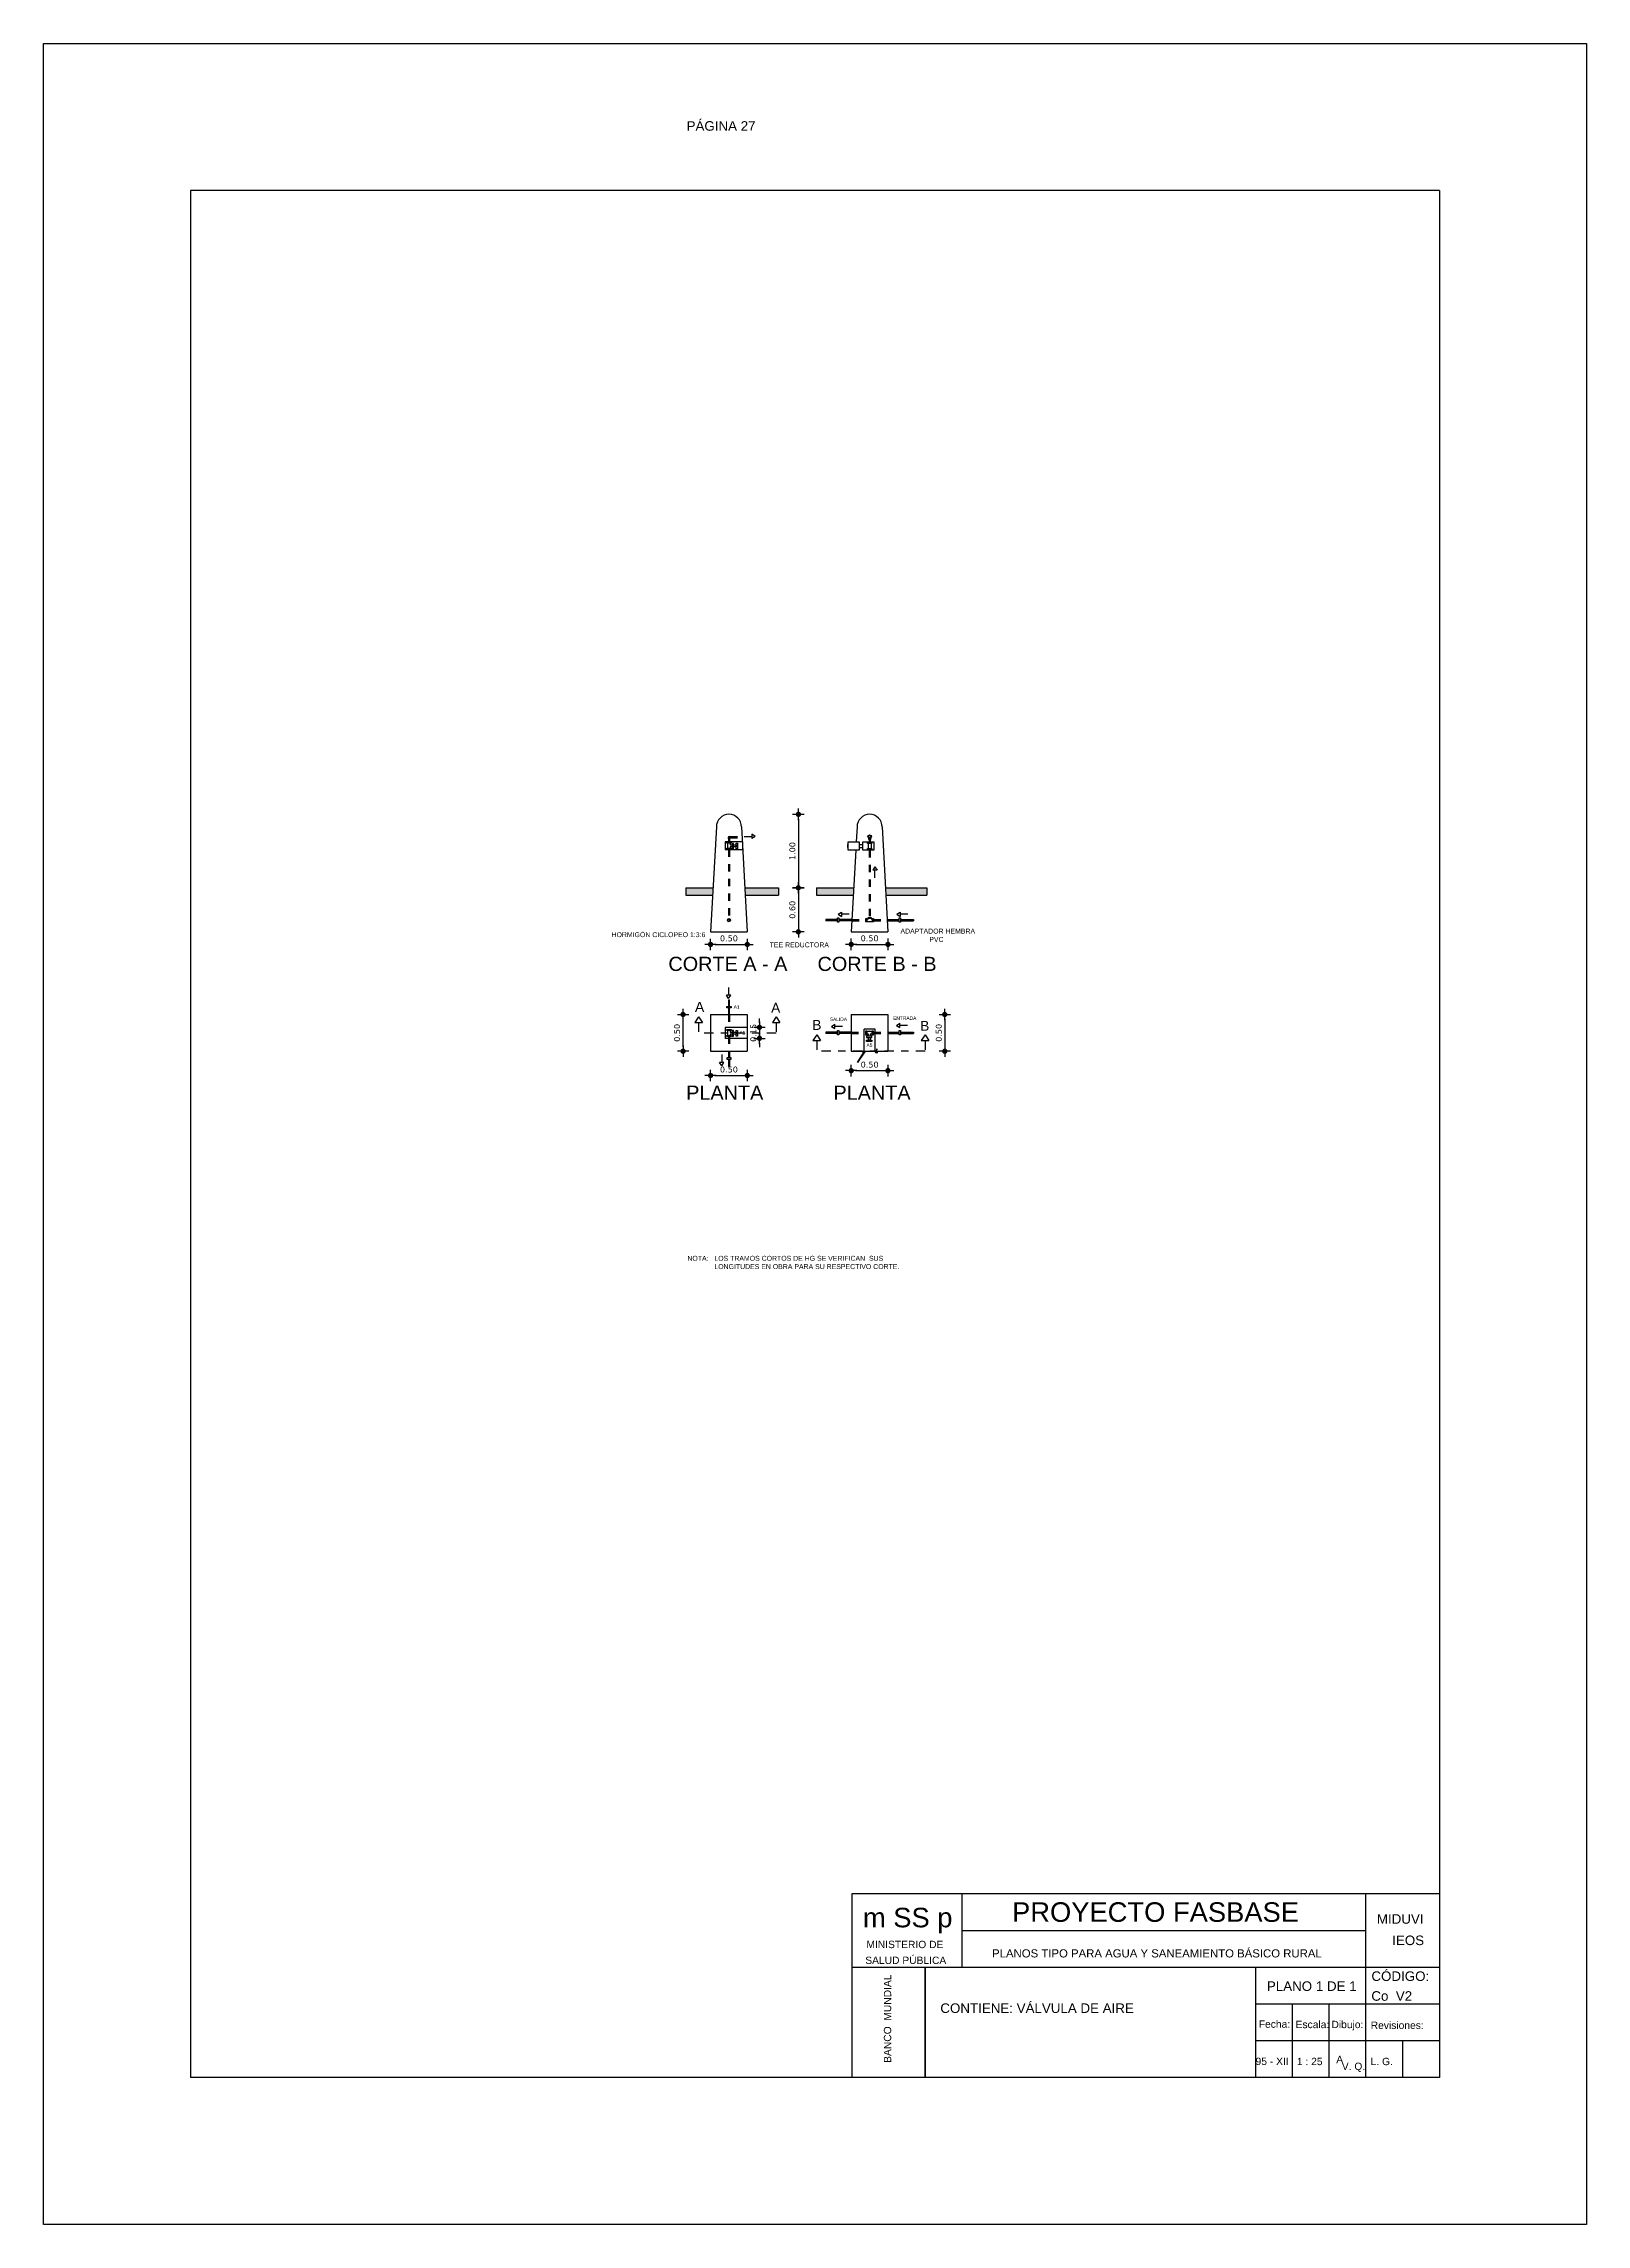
# Model space of a CAD drawing. Header units: metres. Extents: x 2644 to 4131, y 3282 to 4383.
# Drawn here: x 2699.32 to 2720.32, y 4353.27 to 4382.97 of the extents above; entities that cross this region are included whole.
import ezdxf
from ezdxf.enums import TextEntityAlignment as Align

# ---------------------------------------------------------------- set-up
doc = ezdxf.new("R2010")
doc.units = ezdxf.units.M
doc.linetypes.add('ACAD_ISO02W100', pattern=[15, 12, -3])
doc.linetypes.add('DASHDOT', pattern=[25.4, 12.7, -6.35, 0, -6.35])
doc.layers.add('Cotas', color=7, linetype='Continuous')
doc.layers.add('Dibujo', color=7, linetype='Continuous')
doc.styles.add('Annotative', font='arial.ttf')
doc.styles.get("Standard").update_dxf_attribs({"font": 'arial.ttf'})
doc.styles.add('verdana', font='verdana.ttf')
doc.dimstyles.new('ISO', dxfattribs={"dimtxt": 0.08, "dimasz": 0.06, "dimexe": 0.1, "dimexo": 0.1, "dimgap": 0.04, "dimtad": 1, "dimzin": 1, "dimdsep": 46, "dimtxsty": 'verdana', "dimblk1": 'PAB', "dimblk2": 'PAB', "dimsah": 1, "dimcen": 0, "dimse1": 1, "dimse2": 1, "dimclrd": 7, "dimclre": 8, "dimclrt": 7, "dimadec": 0, "dimazin": 0, "dimtfac": 1, "dimtix": 1, "dimtmove": 0, "dimatfit": 3, "dimldrblk": 'PAB', "dimfxl": 0.1, "dimtvp": 1, "dimtolj": 1, "dimtzin": 1, "dimarcsym": 0})

msp = doc.modelspace()

# ---------------------------------------------------------------- texts
at = {"attachment_point": 1}
for s, width, insert, char_height in [('HORMIGÓN CICLOPEO 1:3:6', 2.52423, (2707.047, 4370.864), 0.06746), ('TEE REDUCTORA', 2.52423, (2709.2, 4370.725), 0.06746), ('ADAPTADOR HEMBRA^J               PVC', 2.52423, (2710.98, 4370.912), 0.06746), ('CORTE A - A \\P ', 2.48743, (2707.821, 4370.529), 0.19334), ('CORTE B - B\\P ', 2.48743, (2709.851, 4370.529), 0.19334), ('A', 1.4365, (2708.183, 4369.914), 0.135), ('A1', 2.52423, (2708.71, 4369.868), 0.0472), ('A', 1.4365, (2709.219, 4369.902), 0.135), ('A5', 2.52423, (2708.789, 4369.518), 0.0472), ('B', 1.4365, (2709.779, 4369.668), 0.135), ('SALIDA', 2.52423, (2710.018, 4369.702), 0.0472), ('ENTRADA', 2.52423, (2710.881, 4369.717), 0.0472), ('B', 1.4365, (2711.247, 4369.656), 0.135), ('A5', 2.52423, (2710.518, 4369.35), 0.0472), ('PLANTA ', 2.48743, (2708.063, 4368.775), 0.1933), ('PLANTA ', 2.48743, (2710.068, 4368.775), 0.1933), ('NOTA:   LOS TRAMOS CORTOS DE HG SE VERIFICAN  SUS \\P              LONGITUDES EN OBRA PARA SU RESPECTIVO CORTE.', 3.90207, (2708.08, 4366.456), 0.06746)]:
    msp.add_mtext_dynamic_manual_height_columns(s, width=width, gutter_width=12.5, heights=[0], dxfattribs=dict(at, insert=insert, char_height=char_height))
at = {"layer": 'Dibujo', "color": 0, "linetype": 'ByBlock'}
for s, height, p in [('PROYECTO FASBASE', 0.26624, (2712.499, 4357.386)), ('m SS p', 0.2662, (2710.469, 4357.311)), ('PLANOS TIPO PARA AGUA Y SANEAMIENTO BÁSICO RURAL', 0.11076, (2712.227, 4356.901))]:
    msp.add_text(s, height=height, dxfattribs=at).set_placement(p)
at = {"layer": 'Dibujo', "color": 0, "linetype": 'ByBlock', "style": 'Annotative'}
for s, p in [('MIDUVI', (2717.465, 4357.36)), ('IEOS', (2717.674, 4357.069)), ('CÓDIGO:', (2717.391, 4356.581)), ('PLANO 1 DE 1', (2715.968, 4356.445)), ('Co  V2', (2717.39, 4356.311)), ('CONTIENE: VÁLVULA DE AIRE', (2711.523, 4356.145))]:
    msp.add_text(s, height=0.13, dxfattribs=at).set_placement(p)
at = {"layer": 'Dibujo', "color": 0, "linetype": 'ByBlock'}
for s, p in [('MINISTERIO DE', (2711.04, 4357.028)), ('SALUD PÚBLICA', (2711.052, 4356.812)), ('Fecha:', (2716.071, 4355.943)), ('Escala:', (2716.588, 4355.938)), ('Dibujo:', (2717.064, 4355.938)), ('Revisiones:', (2717.742, 4355.927)), ('95 - XII', (2716.039, 4355.436)), ('1 : 25', (2716.551, 4355.434)), ('A', (2716.959, 4355.461)), ('L. G. ', (2717.551, 4355.434)), ('V. Q.', (2717.147, 4355.368))]:
    msp.add_text(s, height=0.1, dxfattribs=at).set_placement(p, align=Align.CENTER)
msp.add_text('BANCO  MUNDIAL', height=0.1, rotation=90, dxfattribs=at).set_placement((2710.854, 4356.067), align=Align.CENTER)
at = {"layer": 'Dibujo', "color": 0, "linetype": 'ByBlock', "insert": (2708.069, 4381.909), "char_height": 0.13, "width": 2.90393, "attachment_point": 1}
msp.add_mtext('PÁGINA 27', dxfattribs=at)

# ---------------------------------------------------------------- blocks, each defined once
blk = doc.blocks.new('PAB')
at = {"layer": 'Cotas'}
for p, q in [((-1.3, 0), (1.3, 0)), ((0, 1.3), (0, -1.3))]:
    blk.add_line(p, q, dxfattribs=at)
at = {"layer": 'Cotas', "const_width": 0.6}
blk.add_lwpolyline([(-0.3, 0, 1), (0.3, 0, 1)], format="xyb", close=True, dxfattribs=at)
blk = doc.blocks.new('*D1320')
at = {"color": 7, "lineweight": -2, "transparency": 16777216}
blk.add_line((2709.59, 4372.409), (2709.59, 4371.529), dxfattribs=at)
at = {"layer": 'Defpoints', "color": 0, "transparency": 16777216}
for p in [(2708.645, 4372.469), (2709.322, 4371.469), (2709.59, 4371.469)]:
    blk.add_point(p, dxfattribs=at)
at = {"color": 7, "lineweight": -2, "transparency": 16777216, "xscale": 0.06, "yscale": 0.06, "zscale": 0.06}
for p, rotation in [((2709.59, 4372.469), 90), ((2709.59, 4371.469), 270)]:
    blk.add_blockref('PAB', p, dxfattribs=dict(at, rotation=rotation))
at = {"color": 7, "transparency": 16777216, "insert": (2709.509, 4371.969), "char_height": 0.08, "attachment_point": 5, "rotation": 90, "style": 'verdana'}
blk.add_mtext('\\A1;1.00', dxfattribs=at)
blk = doc.blocks.new('*D1321')
at = {"color": 7, "lineweight": -2, "transparency": 16777216}
blk.add_line((2709.59, 4371.409), (2709.59, 4370.929), dxfattribs=at)
at = {"layer": 'Defpoints', "color": 0, "transparency": 16777216}
for p in [(2709.322, 4371.469), (2708.895, 4370.869), (2709.59, 4370.869)]:
    blk.add_point(p, dxfattribs=at)
at = {"color": 7, "lineweight": -2, "transparency": 16777216, "xscale": 0.06, "yscale": 0.06, "zscale": 0.06}
for p, rotation in [((2709.59, 4371.469), 90), ((2709.59, 4370.869), 270)]:
    blk.add_blockref('PAB', p, dxfattribs=dict(at, rotation=rotation))
at = {"color": 7, "transparency": 16777216, "insert": (2709.509, 4371.169), "char_height": 0.08, "attachment_point": 5, "rotation": 90, "style": 'verdana'}
blk.add_mtext('\\A1;0.60', dxfattribs=at)
blk = doc.blocks.new('*D1322')
at = {"color": 7, "lineweight": -2, "transparency": 16777216}
blk.add_line((2708.455, 4370.697), (2708.835, 4370.697), dxfattribs=at)
at = {"layer": 'Defpoints', "color": 0, "transparency": 16777216}
for p in [(2708.395, 4370.869), (2708.895, 4370.869), (2708.895, 4370.697)]:
    blk.add_point(p, dxfattribs=at)
at = {"color": 7, "lineweight": -2, "transparency": 16777216, "xscale": 0.06, "yscale": 0.06, "zscale": 0.06, "rotation": 180}
blk.add_blockref('PAB', (2708.395, 4370.697), dxfattribs=at)
at = {"color": 7, "lineweight": -2, "transparency": 16777216, "xscale": 0.06, "yscale": 0.06, "zscale": 0.06}
blk.add_blockref('PAB', (2708.895, 4370.697), dxfattribs=at)
at = {"color": 7, "transparency": 16777216, "insert": (2708.645, 4370.779), "char_height": 0.08, "attachment_point": 5, "style": 'verdana'}
blk.add_mtext('\\A1;0.50', dxfattribs=at)
blk = doc.blocks.new('*D1323')
at = {"color": 7, "lineweight": -2, "transparency": 16777216}
blk.add_line((2710.37, 4370.698), (2710.75, 4370.698), dxfattribs=at)
at = {"layer": 'Defpoints', "color": 0, "transparency": 16777216}
for p in [(2710.31, 4370.869), (2710.81, 4370.869), (2710.81, 4370.698)]:
    blk.add_point(p, dxfattribs=at)
at = {"color": 7, "lineweight": -2, "transparency": 16777216, "xscale": 0.06, "yscale": 0.06, "zscale": 0.06, "rotation": 180}
blk.add_blockref('PAB', (2710.31, 4370.698), dxfattribs=at)
at = {"color": 7, "lineweight": -2, "transparency": 16777216, "xscale": 0.06, "yscale": 0.06, "zscale": 0.06}
blk.add_blockref('PAB', (2710.81, 4370.698), dxfattribs=at)
at = {"color": 7, "transparency": 16777216, "insert": (2710.56, 4370.78), "char_height": 0.08, "attachment_point": 5, "style": 'verdana'}
blk.add_mtext('\\A1;0.50', dxfattribs=at)
blk = doc.blocks.new('*D1324')
at = {"color": 7, "lineweight": -2, "transparency": 16777216}
blk.add_line((2708.455, 4368.912), (2708.835, 4368.912), dxfattribs=at)
at = {"layer": 'Defpoints', "color": 0, "transparency": 16777216}
for p in [(2708.395, 4369.243), (2708.895, 4369.243), (2708.895, 4368.912)]:
    blk.add_point(p, dxfattribs=at)
at = {"color": 7, "lineweight": -2, "transparency": 16777216, "xscale": 0.06, "yscale": 0.06, "zscale": 0.06, "rotation": 180}
blk.add_blockref('PAB', (2708.395, 4368.912), dxfattribs=at)
at = {"color": 7, "lineweight": -2, "transparency": 16777216, "xscale": 0.06, "yscale": 0.06, "zscale": 0.06}
blk.add_blockref('PAB', (2708.895, 4368.912), dxfattribs=at)
at = {"color": 7, "transparency": 16777216, "insert": (2708.645, 4368.993), "char_height": 0.08, "attachment_point": 5, "style": 'verdana'}
blk.add_mtext('\\A1;0.50', dxfattribs=at)
blk = doc.blocks.new('*D1123')
at = {"color": 7, "lineweight": -2, "transparency": 16777216}
blk.add_line((2708.021, 4369.303), (2708.021, 4369.683), dxfattribs=at)
at = {"layer": 'Defpoints', "color": 0, "transparency": 16777216}
for p in [(2708.021, 4369.743), (2708.174, 4369.743), (2708.174, 4369.243)]:
    blk.add_point(p, dxfattribs=at)
at = {"color": 7, "lineweight": -2, "transparency": 16777216, "xscale": 0.06, "yscale": 0.06, "zscale": 0.06}
for p, rotation in [((2708.021, 4369.743), 90), ((2708.021, 4369.243), 270)]:
    blk.add_blockref('PAB', p, dxfattribs=dict(at, rotation=rotation))
at = {"color": 7, "transparency": 16777216, "insert": (2707.939, 4369.493), "char_height": 0.08, "attachment_point": 5, "rotation": 90, "style": 'verdana'}
blk.add_mtext('\\A1;0.50', dxfattribs=at)
blk = doc.blocks.new('*D1325')
at = {"color": 7, "lineweight": -2, "transparency": 16777216}
for p, q in [((2709.06, 4369.628), (2709.06, 4369.688)), ((2709.06, 4369.568), (2709.06, 4369.418)), ((2709.06, 4369.358), (2709.06, 4369.298))]:
    blk.add_line(p, q, dxfattribs=at)
at = {"layer": 'Defpoints', "color": 0, "transparency": 16777216}
for p in [(2708.895, 4369.568), (2708.895, 4369.418), (2709.06, 4369.418)]:
    blk.add_point(p, dxfattribs=at)
at = {"color": 7, "lineweight": -2, "transparency": 16777216, "xscale": 0.06, "yscale": 0.06, "zscale": 0.06}
for p, rotation in [((2709.06, 4369.568), 270), ((2709.06, 4369.418), 90)]:
    blk.add_blockref('PAB', p, dxfattribs=dict(at, rotation=rotation))
at = {"color": 7, "transparency": 16777216, "insert": (2708.978, 4369.493), "char_height": 0.08, "attachment_point": 5, "rotation": 90, "style": 'verdana'}
blk.add_mtext('\\A1;0.15', dxfattribs=at)
blk = doc.blocks.new('*D1326')
at = {"color": 7, "lineweight": -2, "transparency": 16777216}
blk.add_line((2710.37, 4368.978), (2710.75, 4368.978), dxfattribs=at)
at = {"layer": 'Defpoints', "color": 0, "transparency": 16777216}
for p in [(2710.31, 4369.243), (2710.81, 4369.243), (2710.81, 4368.978)]:
    blk.add_point(p, dxfattribs=at)
at = {"color": 7, "lineweight": -2, "transparency": 16777216, "xscale": 0.06, "yscale": 0.06, "zscale": 0.06, "rotation": 180}
blk.add_blockref('PAB', (2710.31, 4368.978), dxfattribs=at)
at = {"color": 7, "lineweight": -2, "transparency": 16777216, "xscale": 0.06, "yscale": 0.06, "zscale": 0.06}
blk.add_blockref('PAB', (2710.81, 4368.978), dxfattribs=at)
at = {"color": 7, "transparency": 16777216, "insert": (2710.56, 4369.06), "char_height": 0.08, "attachment_point": 5, "style": 'verdana'}
blk.add_mtext('\\A1;0.50', dxfattribs=at)
blk = doc.blocks.new('*D1327')
at = {"color": 7, "lineweight": -2, "transparency": 16777216}
blk.add_line((2711.583, 4369.683), (2711.583, 4369.303), dxfattribs=at)
at = {"layer": 'Defpoints', "color": 0, "transparency": 16777216}
for p in [(2710.81, 4369.743), (2710.81, 4369.243), (2711.583, 4369.243)]:
    blk.add_point(p, dxfattribs=at)
at = {"color": 7, "lineweight": -2, "transparency": 16777216, "xscale": 0.06, "yscale": 0.06, "zscale": 0.06}
for p, rotation in [((2711.583, 4369.743), 90), ((2711.583, 4369.243), 270)]:
    blk.add_blockref('PAB', p, dxfattribs=dict(at, rotation=rotation))
at = {"color": 7, "transparency": 16777216, "insert": (2711.502, 4369.493), "char_height": 0.08, "attachment_point": 5, "rotation": 90, "style": 'verdana'}
blk.add_mtext('\\A1;0.50', dxfattribs=at)

# ---------------------------------------------------------------- dimensions: what is measured, and where the dimension line sits
at = {"color": 1}
dim = msp.add_linear_dim(base=(2709.59, 4371.469), p1=(2708.645, 4372.469), p2=(2709.322, 4371.469), angle=90, dimstyle='ISO', dxfattribs=at)
dim.commit()
dim.dimension.update_dxf_attribs({"geometry": '*D1320', "text_midpoint": (2709.509, 4371.969)})
dim = msp.add_linear_dim(base=(2709.59, 4370.869), p1=(2709.322, 4371.469), p2=(2708.895, 4370.869), angle=90, dimstyle='ISO', override={"dimtmove": 1}, dxfattribs=at)
dim.commit()
dim.dimension.update_dxf_attribs({"geometry": '*D1321', "text_midpoint": (2709.509, 4371.169)})
for base, p1, p2, picture, middle in [((2708.895, 4370.697), (2708.395, 4370.869), (2708.895, 4370.869), '*D1322', (2708.645, 4370.779)), ((2710.81, 4370.698), (2710.31, 4370.869), (2710.81, 4370.869), '*D1323', (2710.56, 4370.78)), ((2708.895, 4368.912), (2708.395, 4369.243), (2708.895, 4369.243), '*D1324', (2708.645, 4368.993)), ((2710.81, 4368.978), (2710.31, 4369.243), (2710.81, 4369.243), '*D1326', (2710.56, 4369.06))]:
    dim = msp.add_linear_dim(base=base, p1=p1, p2=p2, dimstyle='ISO')
    dim.commit()
    dim.dimension.update_dxf_attribs({"geometry": picture, "text_midpoint": middle})
for base, p1, p2, picture, middle in [((2708.021, 4369.743), (2708.174, 4369.243), (2708.174, 4369.743), '*D1123', (2707.939, 4369.493)), ((2711.583, 4369.243), (2710.81, 4369.743), (2710.81, 4369.243), '*D1327', (2711.502, 4369.493)), ((2709.06, 4369.418), (2708.895, 4369.568), (2708.895, 4369.418), '*D1325', (2708.978, 4369.493))]:
    dim = msp.add_linear_dim(base=base, p1=p1, p2=p2, angle=90, dimstyle='ISO')
    dim.commit()
    dim.dimension.update_dxf_attribs({"geometry": picture, "text_midpoint": middle})

# ---------------------------------------------------------------- hatches: boundary and pattern name
h = msp.add_hatch()
h.set_pattern_fill('HOUND', color=256, scale=0.005, style=0)
h.set_pattern_definition([(0, (-6283.088248, 752.4746916), (0.03175, 0.0079375), [0.127, -0.0635]), (90, (-6283.088248, 752.4746916), (-0.0079375, -0.03175), [0.127, -0.0635])])
h.paths.add_polyline_path([(2708.428, 4371.469), (2708.058, 4371.469), (2708.058, 4371.369), (2708.423, 4371.369)])
h.paths.add_polyline_path([(2709.322, 4371.469), (2708.862, 4371.469), (2708.867, 4371.369), (2709.322, 4371.369)])
h.paths.add_polyline_path([(2710.344, 4371.469), (2709.835, 4371.469), (2709.835, 4371.369), (2710.338, 4371.369)])
h.paths.add_polyline_path([(2711.339, 4371.469), (2710.777, 4371.469), (2710.783, 4371.369), (2711.339, 4371.369)])

# ---------------------------------------------------------------- linework, layer by layer
for p, q in [((2708.474, 4372.298), (2708.395, 4370.869)), ((2708.635, 4372.153), (2708.635, 4372.143)), ((2708.655, 4372.143), (2708.635, 4372.143)), ((2708.635, 4372.143), (2708.635, 4372.141)), ((2708.635, 4372.141), (2708.655, 4372.141)), ((2708.65, 4372.168), (2708.66, 4372.168)), ((2708.655, 4372.141), (2708.655, 4372.143)), ((2708.66, 4372.148), (2708.66, 4372.168)), ((2708.66, 4372.168), (2708.663, 4372.168)), ((2708.663, 4372.148), (2708.66, 4372.148)), ((2708.663, 4372.168), (2708.663, 4372.148)), ((2708.816, 4372.298), (2708.895, 4370.869)), ((2708.851, 4372.169), (2708.957, 4372.169)), ((2709.002, 4372.169), (2708.957, 4372.199)), ((2708.957, 4372.199), (2708.957, 4372.14)), ((2709.002, 4372.169), (2708.957, 4372.14)), ((2710.389, 4372.298), (2710.378, 4372.093)), ((2710.543, 4372.14), (2710.543, 4372.133)), ((2710.543, 4372.14), (2710.579, 4372.14)), ((2710.578, 4372.133), (2710.579, 4372.14)), ((2710.731, 4372.298), (2710.81, 4370.869)), ((2708.596, 4372.093), (2708.596, 4371.99)), ((2708.833, 4372.093), (2708.596, 4372.093)), ((2708.596, 4371.99), (2708.833, 4371.99)), ((2708.626, 4372.077), (2708.626, 4372.007)), ((2708.664, 4372.077), (2708.664, 4372.052)), ((2708.664, 4372.052), (2708.688, 4372.052)), ((2708.688, 4372.027), (2708.664, 4372.027)), ((2708.664, 4372.027), (2708.664, 4372.007)), ((2708.833, 4371.99), (2708.833, 4372.093)), ((2710.269, 4372.057), (2710.258, 4372.057)), ((2710.258, 4372.057), (2710.258, 4372.015)), ((2710.258, 4372.015), (2710.269, 4372.015)), ((2710.372, 4371.982), (2710.31, 4370.869)), ((2710.42, 4372.057), (2710.467, 4372.057)), ((2710.42, 4372.015), (2710.467, 4372.015)), ((2710.541, 4372.074), (2710.541, 4372.004)), ((2710.543, 4372.133), (2710.578, 4372.133)), ((2710.58, 4372.074), (2710.58, 4372.004)), ((2710.633, 4371.755), (2710.603, 4371.71)), ((2710.663, 4371.71), (2710.603, 4371.71)), ((2710.633, 4371.755), (2710.663, 4371.71)), ((2710.633, 4371.604), (2710.633, 4371.71)), ((2708.058, 4371.469), (2708.428, 4371.469)), ((2708.058, 4371.469), (2708.058, 4371.369)), ((2708.058, 4371.369), (2708.428, 4371.369)), ((2708.862, 4371.469), (2709.322, 4371.469)), ((2708.862, 4371.369), (2709.322, 4371.369)), ((2709.322, 4371.469), (2709.322, 4371.369)), ((2709.835, 4371.469), (2710.344, 4371.469)), ((2709.835, 4371.469), (2709.835, 4371.369)), ((2709.835, 4371.369), (2710.344, 4371.369)), ((2710.777, 4371.469), (2711.339, 4371.469)), ((2710.777, 4371.369), (2711.339, 4371.369)), ((2711.339, 4371.469), (2711.339, 4371.369)), ((2710.124, 4371.036), (2709.962, 4371.036)), ((2709.962, 4371.036), (2709.962, 4371.02)), ((2710.124, 4371.02), (2709.962, 4371.02)), ((2710.131, 4371.108), (2710.176, 4371.138)), ((2710.131, 4371.108), (2710.176, 4371.079)), ((2710.32, 4371.036), (2710.141, 4371.036)), ((2710.319, 4371.02), (2710.141, 4371.02)), ((2710.176, 4371.138), (2710.176, 4371.079)), ((2710.283, 4371.108), (2710.176, 4371.108)), ((2710.521, 4371.047), (2710.543, 4371.047)), ((2710.521, 4371.01), (2710.601, 4371.01)), ((2710.543, 4371.052), (2710.543, 4371.047)), ((2710.579, 4371.052), (2710.579, 4371.047)), ((2710.579, 4371.047), (2710.601, 4371.047)), ((2710.801, 4371.036), (2710.963, 4371.036)), ((2710.802, 4371.02), (2710.963, 4371.02)), ((2710.93, 4371.108), (2710.975, 4371.138)), ((2710.93, 4371.108), (2710.975, 4371.079)), ((2710.975, 4371.138), (2710.975, 4371.079)), ((2711.082, 4371.108), (2710.975, 4371.108)), ((2710.979, 4371.036), (2711.159, 4371.036)), ((2710.979, 4371.02), (2711.159, 4371.02)), ((2711.159, 4371.036), (2711.159, 4371.02)), ((2708.395, 4370.869), (2708.895, 4370.869)), ((2710.31, 4370.869), (2710.81, 4370.869)), ((2708.64, 4370.111), (2708.64, 4370.005)), ((2708.64, 4369.96), (2708.611, 4370.005)), ((2708.67, 4370.005), (2708.611, 4370.005)), ((2708.637, 4369.941), (2708.637, 4369.85)), ((2708.637, 4369.941), (2708.653, 4369.941)), ((2708.637, 4369.833), (2708.637, 4369.743)), ((2708.64, 4369.96), (2708.67, 4370.005)), ((2708.653, 4369.85), (2708.653, 4369.941)), ((2708.653, 4369.743), (2708.653, 4369.833)), ((2708.233, 4369.71), (2708.182, 4369.633)), ((2708.182, 4369.633), (2708.284, 4369.633)), ((2708.233, 4369.71), (2708.284, 4369.633)), ((2708.395, 4369.743), (2708.395, 4369.243)), ((2708.395, 4369.743), (2708.895, 4369.743)), ((2708.596, 4369.568), (2708.596, 4369.418)), ((2708.895, 4369.568), (2708.596, 4369.568)), ((2708.626, 4369.527), (2708.626, 4369.456)), ((2708.664, 4369.527), (2708.664, 4369.502)), ((2708.664, 4369.502), (2708.688, 4369.502)), ((2708.688, 4369.476), (2708.664, 4369.476)), ((2708.664, 4369.476), (2708.664, 4369.456)), ((2708.895, 4369.743), (2708.895, 4369.243)), ((2709.287, 4369.71), (2709.236, 4369.633)), ((2709.236, 4369.633), (2709.338, 4369.633)), ((2709.287, 4369.71), (2709.338, 4369.633)), ((2709.84, 4369.465), (2709.789, 4369.388)), ((2709.84, 4369.465), (2709.891, 4369.388)), ((2710.124, 4369.502), (2709.962, 4369.502)), ((2709.962, 4369.502), (2709.962, 4369.486)), ((2710.124, 4369.486), (2709.962, 4369.486)), ((2710.041, 4369.58), (2710.086, 4369.61)), ((2710.041, 4369.58), (2710.086, 4369.55)), ((2710.086, 4369.55), (2710.086, 4369.61)), ((2710.193, 4369.58), (2710.086, 4369.58)), ((2710.31, 4369.502), (2710.141, 4369.502)), ((2710.31, 4369.486), (2710.141, 4369.486)), ((2710.31, 4369.743), (2710.31, 4369.243)), ((2710.31, 4369.743), (2710.81, 4369.743)), ((2710.635, 4369.542), (2710.485, 4369.542)), ((2710.485, 4369.243), (2710.485, 4369.542)), ((2710.594, 4369.512), (2710.524, 4369.512)), ((2710.544, 4369.473), (2710.524, 4369.473)), ((2710.544, 4369.45), (2710.544, 4369.473)), ((2710.569, 4369.473), (2710.569, 4369.45)), ((2710.594, 4369.473), (2710.569, 4369.473)), ((2710.635, 4369.243), (2710.635, 4369.542)), ((2710.81, 4369.743), (2710.81, 4369.243)), ((2710.81, 4369.502), (2710.963, 4369.502)), ((2710.81, 4369.486), (2710.963, 4369.486)), ((2710.926, 4369.595), (2710.971, 4369.624)), ((2710.926, 4369.595), (2710.971, 4369.565)), ((2710.971, 4369.565), (2710.971, 4369.624)), ((2711.078, 4369.595), (2710.971, 4369.595)), ((2710.979, 4369.502), (2711.159, 4369.502)), ((2710.979, 4369.486), (2711.159, 4369.486)), ((2711.159, 4369.502), (2711.159, 4369.486)), ((2711.315, 4369.465), (2711.264, 4369.388)), ((2711.315, 4369.465), (2711.366, 4369.388)), ((2708.395, 4369.243), (2708.895, 4369.243)), ((2708.547, 4369.196), (2708.547, 4369.089)), ((2708.895, 4369.418), (2708.596, 4369.418)), ((2708.637, 4369.243), (2708.637, 4369.152)), ((2708.653, 4369.243), (2708.653, 4369.152)), ((2709.789, 4369.388), (2709.891, 4369.388)), ((2710.31, 4369.243), (2710.81, 4369.243)), ((2710.395, 4369.089), (2710.476, 4369.219)), ((2710.482, 4369.217), (2710.395, 4369.089)), ((2710.658, 4369.275), (2710.653, 4369.239)), ((2710.658, 4369.238), (2710.658, 4369.275)), ((2711.264, 4369.388), (2711.366, 4369.388)), ((2708.547, 4369.044), (2708.517, 4369.089)), ((2708.577, 4369.089), (2708.517, 4369.089)), ((2708.547, 4369.044), (2708.577, 4369.089)), ((2708.637, 4369.136), (2708.637, 4369.035)), ((2708.637, 4369.035), (2708.653, 4369.035)), ((2708.653, 4369.136), (2708.653, 4369.035))]:
    msp.add_line(p, q)
at = {"linetype": 'ACAD_ISO02W100', "ltscale": 0.005}
for p, q in [((2708.637, 4372.141), (2708.637, 4372.093)), ((2708.653, 4372.141), (2708.653, 4372.093)), ((2708.663, 4372.166), (2708.823, 4372.166)), ((2708.663, 4372.15), (2708.824, 4372.15)), ((2708.637, 4371.99), (2708.637, 4371.048)), ((2708.653, 4371.99), (2708.653, 4371.048)), ((2710.552, 4372.133), (2710.552, 4372.093)), ((2710.552, 4371.982), (2710.552, 4371.063)), ((2710.568, 4372.133), (2710.568, 4372.093)), ((2710.568, 4371.982), (2710.568, 4371.063)), ((2710.319, 4371.02), (2710.51, 4371.02)), ((2710.32, 4371.036), (2710.51, 4371.036)), ((2710.611, 4371.036), (2710.801, 4371.036)), ((2710.611, 4371.02), (2710.802, 4371.02)), ((2708.637, 4369.743), (2708.637, 4369.54)), ((2708.653, 4369.743), (2708.653, 4369.54)), ((2710.31, 4369.502), (2710.51, 4369.502)), ((2710.31, 4369.486), (2710.51, 4369.486)), ((2710.611, 4369.502), (2710.81, 4369.502)), ((2710.611, 4369.486), (2710.81, 4369.486)), ((2708.637, 4369.442), (2708.637, 4369.243)), ((2708.653, 4369.442), (2708.653, 4369.243))]:
    msp.add_line(p, q, dxfattribs=at)
at = {"linetype": 'DASHDOT', "ltscale": 0.01}
for p, q in [((2708.233, 4369.633), (2708.233, 4369.488)), ((2709.287, 4369.488), (2708.233, 4369.488)), ((2709.287, 4369.633), (2709.287, 4369.488)), ((2709.84, 4369.388), (2709.84, 4369.243)), ((2711.315, 4369.243), (2709.84, 4369.243)), ((2711.315, 4369.388), (2711.315, 4369.243))]:
    msp.add_line(p, q, dxfattribs=at)
for points in [[(2708.616, 4372.091), (2708.674, 4372.091), (2708.674, 4372.077), (2708.616, 4372.077)], [(2708.616, 4372.007), (2708.674, 4372.007), (2708.674, 4371.993), (2708.616, 4371.993)], [(2708.707, 4372.074), (2708.688, 4372.074), (2708.688, 4372), (2708.707, 4372)], [(2708.707, 4372.052), (2708.744, 4372.052), (2708.744, 4372.027), (2708.707, 4372.027)], [(2708.744, 4372.075), (2708.762, 4372.075), (2708.762, 4372.001), (2708.744, 4372.001)], [(2710.269, 4372.093), (2710.42, 4372.093), (2710.42, 4371.982), (2710.269, 4371.982)], [(2710.467, 4372.093), (2710.618, 4372.093), (2710.618, 4371.982), (2710.467, 4371.982)], [(2710.531, 4372.088), (2710.59, 4372.088), (2710.59, 4372.074), (2710.531, 4372.074)], [(2710.531, 4372.004), (2710.59, 4372.004), (2710.59, 4371.99), (2710.531, 4371.99)], [(2710.124, 4371.058), (2710.141, 4371.058), (2710.141, 4371), (2710.124, 4371)], [(2710.51, 4371.007), (2710.51, 4371.05), (2710.521, 4371.05), (2710.521, 4371.007)], [(2710.539, 4371.063), (2710.582, 4371.063), (2710.582, 4371.052), (2710.539, 4371.052)], [(2710.601, 4371.007), (2710.601, 4371.05), (2710.611, 4371.05), (2710.611, 4371.007)], [(2710.963, 4371.058), (2710.979, 4371.058), (2710.979, 4371), (2710.963, 4371)], [(2708.675, 4369.85), (2708.675, 4369.833), (2708.616, 4369.833), (2708.616, 4369.85)], [(2708.616, 4369.54), (2708.674, 4369.54), (2708.674, 4369.527), (2708.616, 4369.527)], [(2708.707, 4369.523), (2708.688, 4369.523), (2708.688, 4369.449), (2708.707, 4369.449)], [(2708.707, 4369.502), (2708.744, 4369.502), (2708.744, 4369.476), (2708.707, 4369.476)], [(2708.744, 4369.524), (2708.762, 4369.524), (2708.762, 4369.45), (2708.744, 4369.45)], [(2710.124, 4369.524), (2710.141, 4369.524), (2710.141, 4369.465), (2710.124, 4369.465)], [(2710.524, 4369.521), (2710.524, 4369.463), (2710.51, 4369.463), (2710.51, 4369.521)], [(2710.608, 4369.521), (2710.608, 4369.463), (2710.594, 4369.463), (2710.594, 4369.521)], [(2710.963, 4369.524), (2710.979, 4369.524), (2710.979, 4369.465), (2710.963, 4369.465)], [(2708.616, 4369.456), (2708.674, 4369.456), (2708.674, 4369.442), (2708.616, 4369.442)], [(2710.591, 4369.431), (2710.591, 4369.45), (2710.517, 4369.45), (2710.517, 4369.431)], [(2710.592, 4369.393), (2710.592, 4369.376), (2710.518, 4369.376), (2710.518, 4369.393)], [(2710.569, 4369.431), (2710.569, 4369.393), (2710.544, 4369.393), (2710.544, 4369.431)], [(2708.675, 4369.136), (2708.675, 4369.152), (2708.616, 4369.152), (2708.616, 4369.136)]]:
    msp.add_lwpolyline(points, close=True)
for centre, radius in [((2710.56, 4372.165), 0.0241), ((2710.56, 4372.165), 0.0159), ((2708.645, 4371.028), 0.0208), ((2708.645, 4371.028), 0.0139), ((2710.482, 4369.228), 0.0109), ((2710.653, 4369.228), 0.0109)]:
    msp.add_circle(centre, radius)
for centre, radius, start, end in [((2708.645, 4372.298), 0.171, 360, 180), ((2710.56, 4372.298), 0.171, 360, 180), ((2708.65, 4372.153), 0.015, 90, 180), ((2708.66, 4372.143), 0.005, 90, 180), ((2708.645, 4371.028), 0.0208, 112.8406, 67.1594)]:
    msp.add_arc(centre, radius, start, end)
at = {"layer": 'Dibujo', "color": 0, "linetype": 'ByBlock'}
for p, q in [((2699.317, 4382.965), (2720.317, 4382.965)), ((2699.317, 4353.265), (2699.317, 4382.965)), ((2699.317, 4382.965), (2702.317, 4382.965)), ((2699.317, 4382.965), (2701.817, 4382.965)), ((2720.317, 4382.965), (2720.317, 4353.265)), ((2701.317, 4380.965), (2701.317, 4355.265)), ((2718.317, 4380.965), (2701.317, 4380.965)), ((2718.317, 4380.965), (2718.317, 4355.265)), ((2710.317, 4357.765), (2710.317, 4355.265)), ((2718.317, 4357.765), (2710.317, 4357.765)), ((2711.817, 4357.765), (2711.817, 4356.765)), ((2717.317, 4355.265), (2717.317, 4357.765)), ((2717.317, 4357.265), (2711.817, 4357.265)), ((2718.317, 4356.765), (2710.317, 4356.765)), ((2711.317, 4356.765), (2711.317, 4355.265)), ((2711.317, 4355.265), (2711.317, 4356.765)), ((2715.817, 4355.265), (2715.817, 4356.765)), ((2718.317, 4356.265), (2715.817, 4356.265)), ((2716.317, 4355.265), (2716.317, 4356.265)), ((2716.817, 4355.265), (2716.817, 4356.265)), ((2718.317, 4355.765), (2715.817, 4355.765)), ((2717.817, 4355.265), (2717.817, 4355.765)), ((2718.317, 4355.265), (2701.317, 4355.265)), ((2720.317, 4353.265), (2699.317, 4353.265))]:
    msp.add_line(p, q, dxfattribs=at)

msp.set_redraw_order([(e.dxf.handle, doc.entitydb.next_handle()) for e in msp.query("TEXT MTEXT ATTDEF DIMENSION ARC_DIMENSION")])  # texts and dimensions are drawn at this point

doc.saveas('drawing.dxf')
